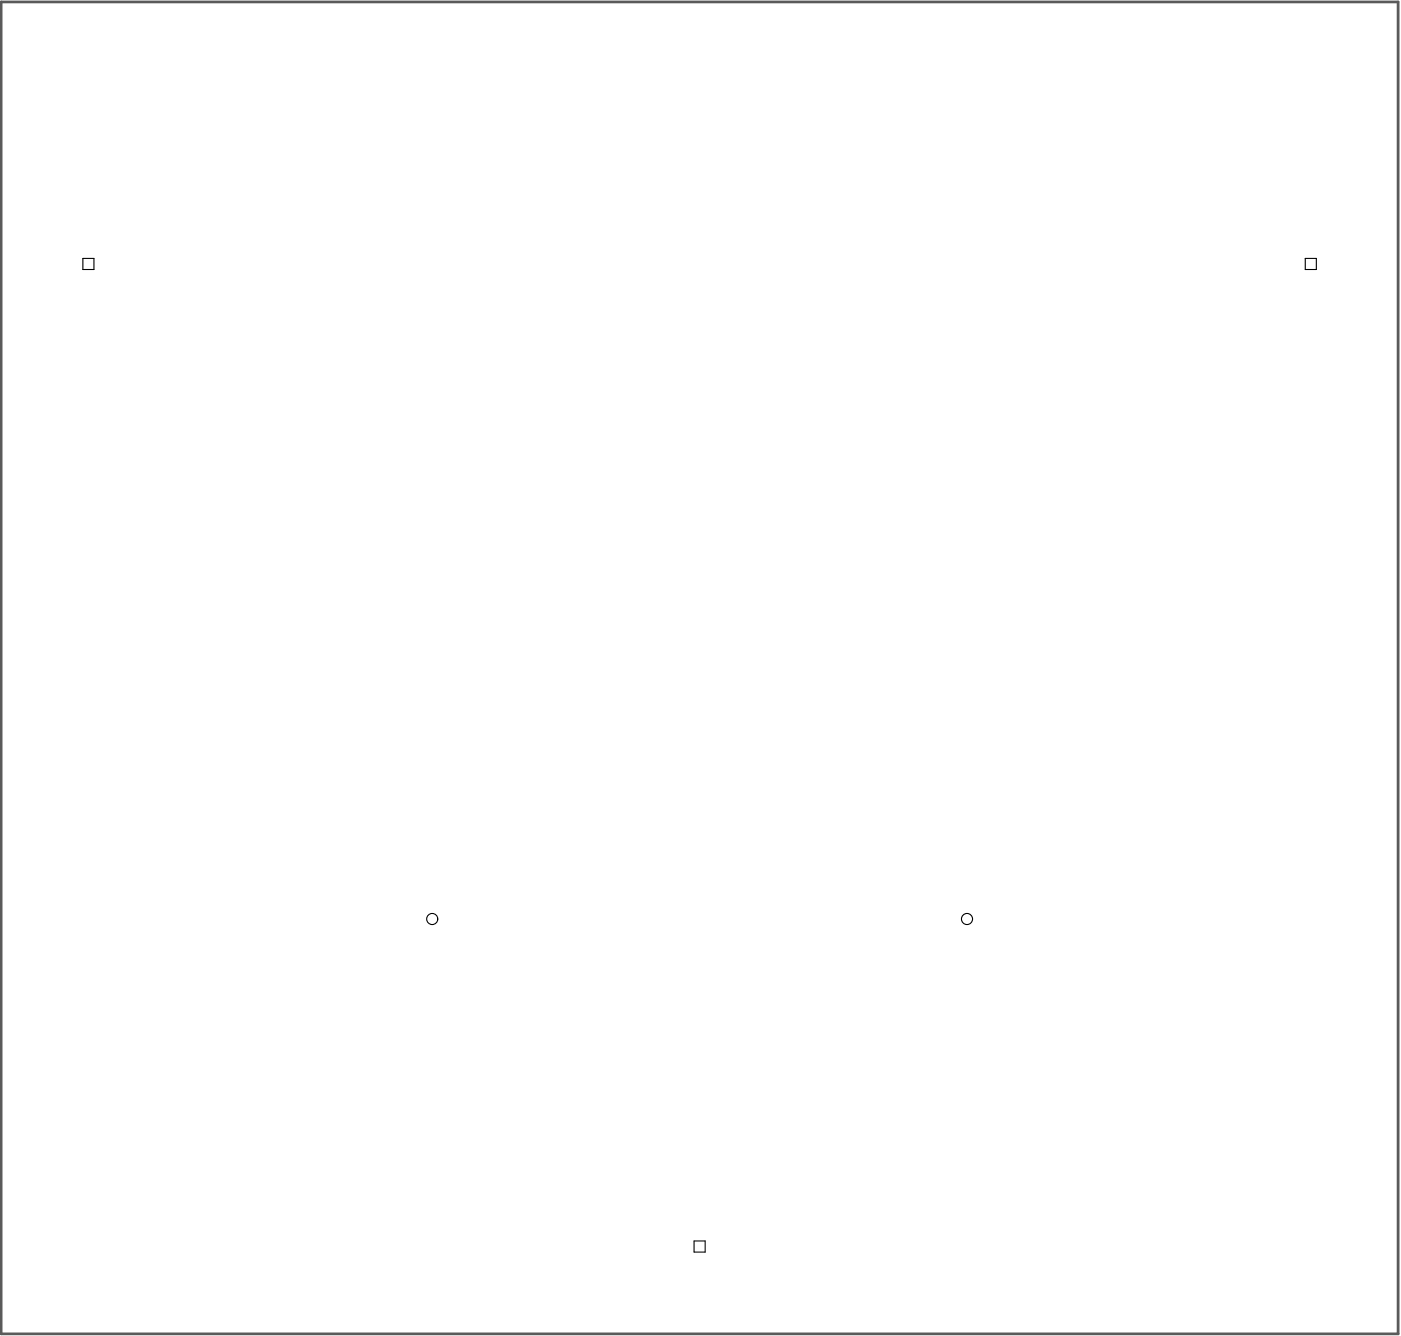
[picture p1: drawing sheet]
<svg xmlns="http://www.w3.org/2000/svg" width="214mm" height="204mm" viewBox="0 0 214 204" stroke-linecap="round" stroke-linejoin="round" font-family="sans-serif">
<path d="M.2 .3h213.1v203.3h-213.1z" fill="none" stroke="#5a5a5a" stroke-width=".42"/>
<g fill="none" stroke="#000" stroke-width=".17">
<path d="M12.6 39.4h1.7v1.7h-1.7zM199.2 39.4h1.7v1.7h-1.7zM105.9 189.4h1.7v1.7h-1.7z"/>
<circle cx="66" cy="140.3" r=".85"/>
<circle cx="147.6" cy="140.3" r=".85"/>
</g>
</svg>
